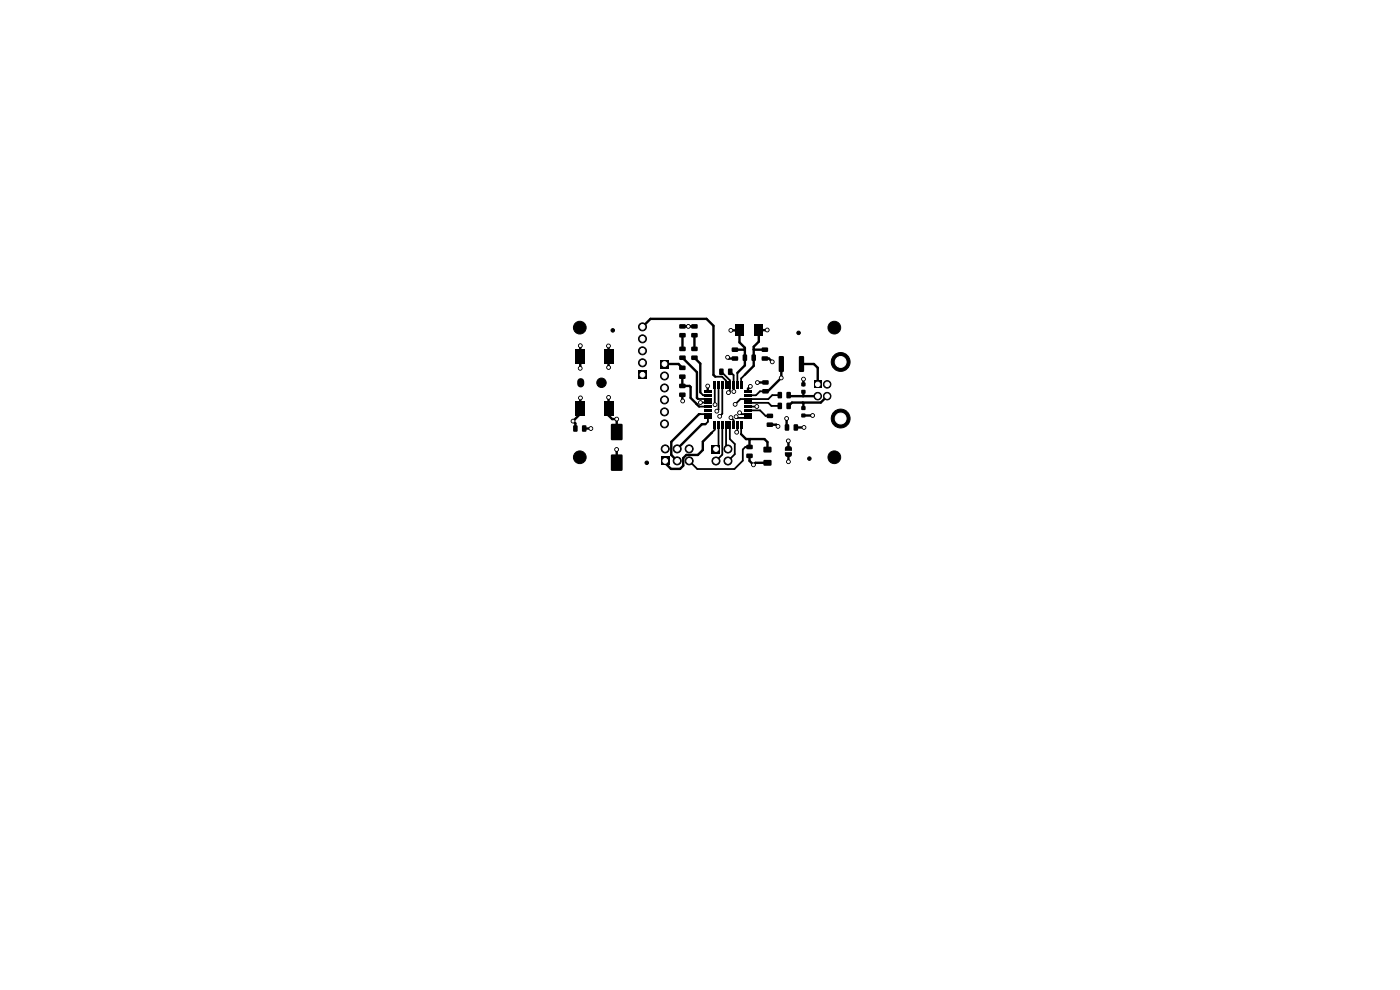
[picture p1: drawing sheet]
<svg xmlns="http://www.w3.org/2000/svg" width="297mm" height="210mm" viewBox="0 0 297 210" stroke-linecap="round" stroke-linejoin="round" font-family="sans-serif">
<g fill="#000">
<path d="M122.1 74.2h2v3h-2zM128.1 74.2h2v3h-2zM135.5 78.7h1.6v1.7h-1.6zM140.1 76.4h1.7v1.7h-1.7zM144.1 77.6h1.2l.2 .2-.1 .6-.2 .1h-1l-.1-.2zM144.2 75.5l1.1-.1 .2 .2v.6l-.3 .2h-1l-.1-.3zM144.2 73.6l1.1-.1 .2 .3v.5l-.3 .2h-1l-.1-.2zM144.2 68.8h1.1l.2 .2v.6l-.3 .1h-1l-.1-.2zM144.2 70.7l1.1-.1 .2 .3v.5l-.3 .2h-1l-.1-.2zM146.7 75.5l1.2-.1 .1 .2v.6l-.2 .2h-1l-.2-.3zM146.7 73.6l1.2-.1 .1 .3v.5l-.2 .2h-1l-.2-.2zM146.7 68.8h1.2l.1 .2v.6l-.2 .1h-1l-.2-.2z"/>
<path d="M146.7 70.7l1.2-.1 .1 .3v.5l-.2 .2h-1l-.2-.2zM152.6 78.2h.7l.2 .1v1l-.1 .2-.6 .1-.2-.2zM154.5 78.2h.7l.2 .1v1l-.2 .2-.5 .1-.3-.2zM155.3 73.8l1.2-.1 .1 .2v.6l-.2 .2-1-.1-.2-.2zM155.3 75.6h1.2l.1 .2v.6l-.2 .1h-1l-.2-.2zM155.9 68.8h1.9v2.4h-1.9zM157.6 75.2h.7l.2 .1v1l-.1 .3h-.6l-.2-.2zM159.5 75.2h.6l.3 .1v1l-.2 .3h-.5l-.3-.2zM160 68.8h1.9v2.4h-1.9zM161.6 73.8l1.2-.1 .2 .2-.1 .6-.2 .2-1-.1-.1-.2zM161.6 75.6h1.2l.2 .2-.1 .6-.2 .1h-1l-.1-.2zM165.3 75.6l.8-.1 .2 .2v3l-.1 .2h-.8l-.2-.1z"/>
<path d="M169.5 75.6l.8-.1 .3 .2v3l-.2 .2h-.7l-.2-.1zM121.6 90.3l.7-.1 .2 .2v1l-.1 .2h-.6l-.2-.2zM123.5 90.3l.7-.1 .2 .2v1l-.1 .2h-.6l-.2-.2zM122.1 85.2h2v3h-2zM128.1 85.2h2v3h-2zM129.7 90h2.3v3.3h-2.3zM129.7 96.5h2.3v3.3h-2.3zM140.3 96.9h1.7v1.7h-1.7zM144.1 79.5l1.2-.1 .2 .3-.1 .5-.2 .2h-1l-.1-.3zM144.1 81.5l1.2-.1 .2 .2-.1 .6-.2 .2-1-.1-.1-.2zM144.1 83.3h1.2l.2 .2-.1 .6-.2 .1h-1l-.1-.2zM149.4 82.8h1.6v.5h-1.6z"/>
<path d="M149.4 83.6h1.6v.5h-1.6zM149.4 84.4h1.6v.5h-1.6zM149.4 85.2h1.6v.5h-1.6zM149.4 86h1.6v.5h-1.6zM149.4 86.8h1.6v.5h-1.6zM149.4 87.6h1.6v.5h-1.6zM149.4 88.4h1.6v.5h-1.6zM151 94.4h1.7v1.7h-1.7zM151.4 80.8h.5v1.6h-.5zM151.4 89.3h.5v1.6h-.5zM152.2 80.8h.5v1.6h-.5zM152.2 89.3h.5v1.6h-.5z"/>
<path d="M153 80.8h.5v1.6h-.5zM153 89.3h.5v1.6h-.5zM153.8 80.8h.5v1.6h-.5zM153.8 89.3h.5v1.6h-.5zM154.6 80.8h.5v1.6h-.5zM154.6 89.3h.5v1.6h-.5zM155.4 80.8h.5v1.6h-.5zM155.4 89.3h.5v1.6h-.5zM156.2 80.8h.5v1.6h-.5zM156.2 89.3h.5v1.6h-.5zM157 80.8h.5v1.6h-.5zM157 89.3h.5v1.6h-.5z"/>
<path d="M157.9 88.4h1.6v.5h-1.6zM157.9 87.6h1.6v.5h-1.6zM157.9 86.8h1.6v.5h-1.6zM157.9 86h1.6v.5h-1.6zM157.9 85.2h1.6v.5h-1.6zM157.9 84.4h1.6v.5h-1.6zM157.9 83.6h1.6v.5h-1.6zM157.9 82.8h1.6v.5h-1.6zM158.4 96.3l1.2-.1 .1 .3v.5l-.2 .2h-1l-.2-.3zM158.4 94.4h1.2l.1 .2v.6l-.2 .1h-1l-.2-.2zM161.8 82.6l1.1-.1 .2 .3v.5l-.3 .2h-1l-.1-.3zM161.8 80.7h1.1l.2 .2v.6l-.3 .1h-1l-.1-.2z"/>
<path d="M162 97.6h1.5l.2 .2v.8l-.3 .2h-1.3l-.2-.3zM162 94.8h1.5l.2 .2v.8l-.3 .2h-1.3l-.2-.3zM162.7 87.8l1.2-.1 .1 .3v.6l-.2 .1h-1l-.2-.2zM162.7 89.7l1.2-.1 .1 .2v.6l-.2 .2h-1l-.2-.3zM165 85.5l.7-.1 .2 .2v1l-.1 .2h-.6l-.2-.1zM165 83.2l.7-.1 .2 .2v1l-.1 .2h-.6l-.2-.1zM166.6 94.8l.3-.2 .8 .1 .3 .2v.7h-1.5zM166.9 85.5l.7-.1 .2 .2v1l-.2 .2h-.5l-.3-.1zM166.9 83.2l.7-.1 .2 .2v1l-.2 .2h-.5l-.3-.1zM166.5 90h.7l.2 .1v1l-.1 .3h-.6l-.2-.2zM166.5 95.9h1.5v.7l-.4 .3h-.8l-.3-.3zM168.4 90h.7l.2 .1v1l-.1 .3h-.6l-.2-.2z"/>
<path d="M170 82.7h.8v.8h-.8zM170 81.2h.8v.7h-.8zM170 86.2h.8v.7h-.8zM170 87.8h.8v.7h-.8zM172.7 80.7h1.6v1.6h-1.6z"/>
</g>
<g fill="#000" stroke="#000" stroke-width=".21">
<circle cx="123" cy="69.5" r="1.35"/>
<circle cx="123.1" cy="78.1" r=".4"/>
<circle cx="123.1" cy="73.3" r=".4"/>
<circle cx="129.1" cy="73.4" r=".4"/>
<circle cx="129.1" cy="78" r=".4"/>
<circle cx="130" cy="70.1" r=".37"/>
<circle cx="136.3" cy="74.4" r=".85"/>
<circle cx="136.3" cy="71.9" r=".85"/>
<circle cx="136.3" cy="77" r=".85"/>
<circle cx="136.3" cy="69.3" r=".85"/>
<circle cx="141" cy="79.8" r=".85"/>
<circle cx="146" cy="69.2" r=".4"/>
<circle cx="154.4" cy="75.8" r=".4"/>
<circle cx="155" cy="70.1" r=".4"/>
<circle cx="162.8" cy="70" r=".4"/>
<circle cx="163.8" cy="76.8" r=".4"/>
<circle cx="169.4" cy="70.6" r=".37"/>
<circle cx="177" cy="69.5" r="1.35"/>
<circle cx="178.3" cy="76.8" r="2"/>
<circle cx="121.6" cy="89.3" r=".4"/>
<circle cx="123" cy="97" r="1.35"/>
<circle cx="123.1" cy="84.4" r=".4"/>
<circle cx="125.3" cy="90.9" r=".4"/>
<circle cx="127.6" cy="81.2" r="1"/>
<circle cx="129.1" cy="84.3" r=".4"/>
<circle cx="130.8" cy="95.4" r=".4"/>
<circle cx="130.8" cy="88.9" r=".4"/>
<circle cx="137.2" cy="98.2" r=".37"/>
<circle cx="141" cy="87.4" r=".85"/>
<circle cx="141" cy="84.8" r=".85"/>
<circle cx="141" cy="89.9" r=".85"/>
<circle cx="141" cy="82.3" r=".85"/>
<circle cx="141.1" cy="95.2" r=".85"/>
<circle cx="143.7" cy="95.2" r=".85"/>
<circle cx="143.7" cy="97.8" r=".85"/>
<circle cx="144.8" cy="85.1" r=".4"/>
<circle cx="146.2" cy="97.8" r=".85"/>
<circle cx="146.2" cy="95.2" r=".85"/>
<circle cx="148.6" cy="85.4" r=".4"/>
<circle cx="150.1" cy="81.9" r=".4"/>
<circle cx="151.7" cy="85.9" r=".4"/>
<circle cx="151.9" cy="97.8" r=".85"/>
<circle cx="152.1" cy="87.2" r=".4"/>
<circle cx="152.7" cy="88.3" r=".4"/>
<circle cx="154.4" cy="97.8" r=".85"/>
<circle cx="154.4" cy="95.2" r=".85"/>
<circle cx="154.5" cy="83.3" r=".4"/>
<circle cx="155.1" cy="88.6" r=".4"/>
<circle cx="155.7" cy="83.1" r=".4"/>
<circle cx="156" cy="85.8" r=".4"/>
<circle cx="156.2" cy="88.4" r=".4"/>
<circle cx="156.3" cy="91.7" r=".4"/>
<circle cx="156.9" cy="87.6" r=".4"/>
<circle cx="159.2" cy="82" r=".4"/>
<circle cx="159.8" cy="98.6" r=".4"/>
<circle cx="160.6" cy="86.2" r=".4"/>
<circle cx="160.7" cy="81.2" r=".4"/>
<circle cx="165" cy="90.4" r=".4"/>
<circle cx="165.7" cy="80.2" r=".4"/>
<circle cx="166.9" cy="88.8" r=".4"/>
<circle cx="167.2" cy="93.5" r=".4"/>
<circle cx="167.3" cy="97.9" r=".4"/>
<circle cx="170.5" cy="80.4" r=".4"/>
<circle cx="170.6" cy="90.7" r=".4"/>
<circle cx="171.7" cy="97.3" r=".37"/>
<circle cx="172.4" cy="88.1" r=".4"/>
<circle cx="173.5" cy="84" r=".8"/>
<circle cx="175.5" cy="84" r=".8"/>
<circle cx="175.5" cy="81.5" r=".8"/>
<circle cx="177" cy="97" r="1.35"/>
<circle cx="178.3" cy="88.8" r="2"/>
</g>
<g fill="none" stroke="#000" stroke-width=".51">
<path d="M123.1 73.3v4.8M123.1 78.1h.1M123.1 73.3h.1M129.1 73.4h.1M129.1 73.4v4.5M129.1 77.9v.1M136.3 69.3l1.7-1.7h11.9l1.5 1.5v10.4l.3 .4M141 77.2h2.9l.9 .8M144.8 79.9v2h1.5l.2 .2v2.3l1.8 1.9M144.8 69.2h2.5M144.8 75.9l3.1 3.1v5.4l.2 .2M144.8 71.1v2.9"/>
<path d="M146 69.2h.1M147.3 75.9l1.3 1.2v6.1M147.3 71.1v2.9M154.4 75.8l.2 .3h1.3M155 70.1l1.9-.1v2.6l1.1 1.2v3.7l-1.6 1.6M158 74l-.1 .2h-2M159.9 74.1l2.4 .1M162.3 76.1h.8l.7 .7M162.8 70h-1.8v2.5l-1.1 1.1v4l-1.9 1.9M165.8 77.2v2.9l-2.9 2.9h-.5M170 77.2h2.7l.8 .8v3.5M123.1 84.4v3.4l-1.5 1.5 .5 .5v1.1"/>
<path d="M123.9 90.9h1.4M125.3 90.9h.1M129.1 84.3v3.8l.8 .8h.9v2.7M129.1 84.3h.1M130.8 95.4v2.7M144.8 83.7v1.4M148.3 87.9l-5.9 5.8v2.8l1.3 1.3M148.3 87.9h.1M149.7 90h-.8l-5.2 5.2M150.1 81.9l.1 1.2M151 91.8l-1.9 1.9v1.8l-1.1 1h-2.4l-.7 .7v1.6l-.6 .7h-2l-1.2-1.3v-.4M157.2 92.1l1.1 1h3.9l.6 .7v1.6"/>
<path d="M159 96.7v1.1l.8 .8 .5-.4h2.5M159.2 93.1l-.2 .2v1.5M159.2 82l-.5 .5v.6M160.7 81.1v.1M160.7 81.1h1.7M163.3 90.1h1.4l.3 .3M166.9 88.8l.1 1.9M167.2 93.5l.1 1.6M167.3 96.4v1.5M167.3 83.8l.2 .2h6M168.8 90.7h1.8M170.3 85.4l.1 .1v1.1"/>
<path d="M170.4 83.1v.9M170.4 88.1h2M170.5 80.4l-.1 1.4M175.5 84l-1.4 1.4h-6.1l-.7 .7"/>
</g>
<g fill="none" stroke="#000" stroke-width=".38">
<path d="M151.7 79.9h1.5l.8 .9v.8M153 78.9l1.8 1.8v2.3l-.3 .3M154.9 78.9l.7 .7 .1 3.5M156.4 79.1v2.5M156.4 79.1h.1M158 79.5l-.8 .8v1.3M148.1 84.6l2.1 .1M148.3 86.3h1.9M148.6 83.2l.6 .7h1M148.6 85.4l1.6 .1M150.2 87.9h-1.9M150.2 88.7v.8l-.5 .5"/>
<path d="M151.6 90.1v1l-.6 .7M151.6 81.6l.1 4.3M152.4 90.1v4.6l-.5 .6M152.4 81.6v5.3l-.3 .3M153.2 90.1v6.4l-1.3 1.3M153.2 81.6v6.2l-.5 .5M154 90.1v4.8l.4 .4M154.8 90.1v3l1.1 1.1v2.1l-1.5 1.5M155.1 88.6l.5 .6v.9M156.2 88.4l.2 .3h2.3M156.4 90.1v1.4l-.1 .2M156.9 87.6l.3 .3h1.5"/>
<path d="M157.2 90.1v2M158.7 87.1h2.5l1.2 1.1h.9M158.7 86.3h1.8M158.7 85.5h4.3l.7 .6h1.7M159 94.8h-.9l-.5 .6v2.3l-1.8 1.8h-7.9l-1.7-1.7M160.6 86.2l-.1 .1M162.4 83h-1.2l-.8 .9h-1.7M165.4 83.8h-1.6l-.8 .9h-5.9l-1.1 1.1"/>
</g>
<g fill="#fff" stroke="#fff" stroke-width=".21">
<circle cx="159.8" cy="98.6" r=".2"/>
<circle cx="154.5" cy="83.3" r=".2"/>
<circle cx="146" cy="69.2" r=".2"/>
<circle cx="159.2" cy="82" r=".2"/>
<circle cx="130.8" cy="88.9" r=".2"/>
<circle cx="129.1" cy="84.3" r=".2"/>
<circle cx="121.6" cy="89.3" r=".2"/>
<circle cx="123.1" cy="84.4" r=".2"/>
<circle cx="154.4" cy="75.8" r=".2"/>
<circle cx="123.1" cy="73.3" r=".2"/>
<circle cx="129.1" cy="78" r=".2"/>
<circle cx="167.3" cy="97.9" r=".2"/>
<circle cx="155.7" cy="83.1" r=".2"/>
<circle cx="163.8" cy="76.8" r=".2"/>
<circle cx="125.3" cy="90.9" r=".2"/>
<circle cx="130.8" cy="95.4" r=".2"/>
<circle cx="129.1" cy="73.4" r=".2"/>
<circle cx="144.8" cy="85.1" r=".2"/>
<circle cx="123.1" cy="78.1" r=".2"/>
<circle cx="162.8" cy="70" r=".2"/>
<circle cx="155" cy="70.1" r=".2"/>
<circle cx="160.7" cy="81.2" r=".2"/>
<circle cx="166.9" cy="88.8" r=".2"/>
<circle cx="160.6" cy="86.2" r=".2"/>
<circle cx="167.2" cy="93.5" r=".2"/>
<circle cx="165" cy="90.4" r=".2"/>
<circle cx="165.7" cy="80.2" r=".2"/>
<circle cx="170.5" cy="80.4" r=".2"/>
<circle cx="172.4" cy="88.1" r=".2"/>
<circle cx="170.6" cy="90.7" r=".2"/>
<circle cx="155.1" cy="88.6" r=".2"/>
<circle cx="156.3" cy="91.7" r=".2"/>
<circle cx="156.2" cy="88.4" r=".2"/>
<circle cx="156.9" cy="87.6" r=".2"/>
<circle cx="148.6" cy="85.4" r=".2"/>
<circle cx="150.1" cy="81.9" r=".2"/>
<circle cx="151.7" cy="85.9" r=".2"/>
<circle cx="152.1" cy="87.2" r=".2"/>
<circle cx="152.7" cy="88.3" r=".2"/>
<circle cx="156" cy="85.8" r=".2"/>
<circle cx="136.3" cy="79.5" r=".5"/>
<circle cx="136.3" cy="77" r=".5"/>
<circle cx="136.3" cy="74.4" r=".5"/>
<circle cx="136.3" cy="71.9" r=".5"/>
<circle cx="136.3" cy="69.3" r=".5"/>
<circle cx="151.9" cy="95.3" r=".5"/>
<circle cx="154.4" cy="95.3" r=".5"/>
<circle cx="151.9" cy="97.8" r=".5"/>
<circle cx="154.4" cy="97.8" r=".5"/>
<circle cx="141.1" cy="97.8" r=".5"/>
<circle cx="141.1" cy="95.2" r=".5"/>
<circle cx="143.7" cy="97.8" r=".5"/>
<circle cx="143.7" cy="95.2" r=".5"/>
<circle cx="146.2" cy="97.8" r=".5"/>
<circle cx="146.2" cy="95.2" r=".5"/>
<circle cx="141" cy="77.2" r=".5"/>
<circle cx="141" cy="79.8" r=".5"/>
<circle cx="141" cy="82.3" r=".5"/>
<circle cx="141" cy="84.8" r=".5"/>
<circle cx="141" cy="87.4" r=".5"/>
<circle cx="141" cy="89.9" r=".5"/>
<circle cx="173.5" cy="81.5" r=".47"/>
<circle cx="173.5" cy="84" r=".48"/>
<circle cx="175.5" cy="84" r=".48"/>
<circle cx="175.5" cy="81.5" r=".47"/>
<circle cx="178.3" cy="76.8" r="1.15"/>
<circle cx="178.3" cy="88.8" r="1.15"/>
</g>
<path d="M123.2 81v.5" fill="none" stroke="#000" stroke-width="1.5"/>
</svg>
